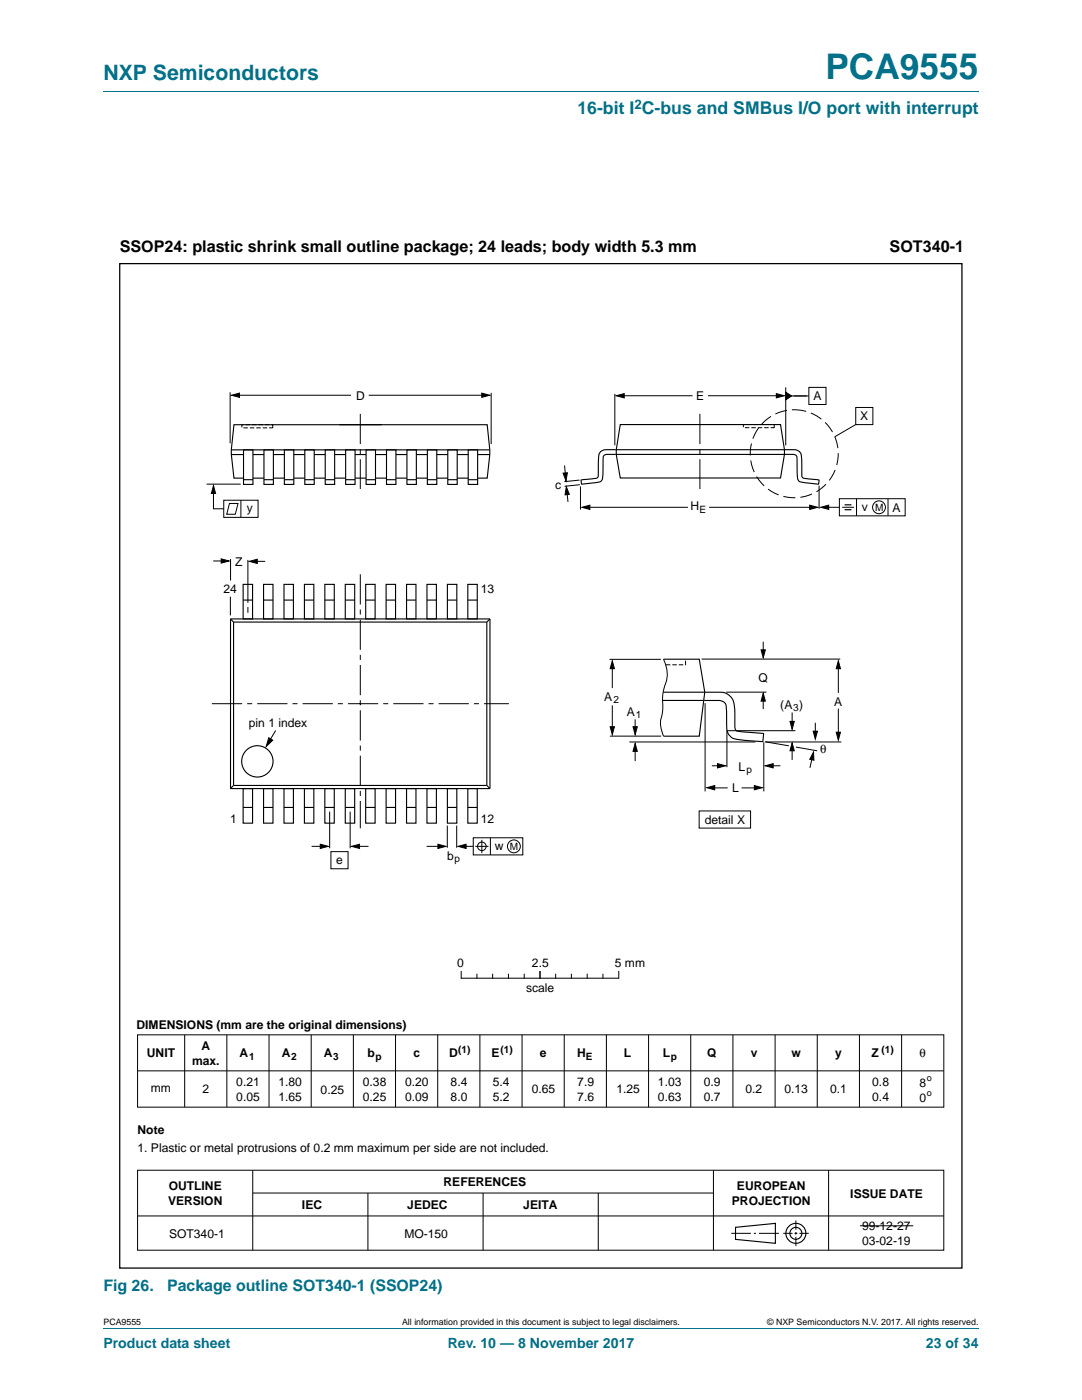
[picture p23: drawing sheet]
<svg xmlns="http://www.w3.org/2000/svg" width="216mm" height="279mm" viewBox="0 0 216 279" stroke-linecap="round" stroke-linejoin="round" font-family="sans-serif">
<defs><g id="words">
<text font-size="7" fill="#00718a" x="164.7" y="15.8">PCA9555</text>
<text font-size="4.2" fill="#00718a" x="20.6" y="16">NXP Semiconductors</text>
<text font-size="3.5" fill="#00718a" x="115.2" y="22.8">16-bit I C-bus and SMBus I/O port with interrupt</text>
<g font-size="3.2">
<text x="23.9" y="50.2">SSOP24: plastic shrink small outline package; 24 leads; body width 5.3 mm</text>
<text x="177.5" y="50.3">SOT340-1</text>
</g>
<g font-size="3.2" fill="#00718a">
<text x="20.6" y="257.7">Fig 26.</text>
<text x="33.3" y="257.7">Package outline SOT340-1 (SSOP24)</text>
</g>
<g font-size="2.8" fill="#00718a">
<text x="20.6" y="269.1">Product data sheet</text>
<text x="89.3" y="269.1">Rev. 10 — 8 November 2017</text>
<text x="184.8" y="269.1">23 of 34</text>
</g>
<text font-size="2.6" fill="#00718a" x="126.6" y="21.7">2</text>
<g font-size="2.4">
<text x="71.1" y="79.7">D</text>
<text x="138.9" y="79.9">E</text>
<text x="162.3" y="79.9">A</text>
<text x="171.6" y="83.9">X</text>
<text x="110.7" y="97.5">c</text>
<text x="137.8" y="101.9">H</text>
<text x="172" y="102">v</text>
<text x="49.2" y="102.3">y</text>
<text x="178.1" y="102.1">A</text>
<text x="46.9" y="112.9">Z</text>
<text x="44.6" y="118.3">24</text>
<text x="95.9" y="118.3">13</text>
<text x="151.3" y="136">Q</text>
<text x="120.6" y="139.8">A</text>
<text x="125.1" y="142.9">A</text>
<text x="155.7" y="141.5">(A )</text>
<text x="166.5" y="140.8">A</text>
<text x="49.7" y="145.1">pin 1 index</text>
<text x="147.4" y="153.8">L</text>
<text x="163.6" y="150.3">θ</text>
<text x="146.1" y="158.1">L</text>
<text x="45.9" y="164.2">1</text>
<text x="96" y="164.2">12</text>
<text x="140.6" y="164.4">detail X</text>
<text x="67.1" y="172.4">e</text>
<text x="89.2" y="171.5">b</text>
<text x="98.7" y="169.6">w</text>
<text x="91.2" y="193.1">0</text>
<text x="105" y="198">scale</text>
<text x="106.1" y="193.1">2.5</text>
<text x="122.7" y="193.1">5 mm</text>
<text x="27.2" y="205.4">DIMENSIONS (mm are the original dimensions)</text>
<text x="40.2" y="209.5">A</text>
<text x="29.3" y="211">UNIT</text>
<text x="38.3" y="212.5">max.</text>
<text x="47.8" y="211">A</text>
<text x="56.2" y="211">A</text>
<text x="64.6" y="211">A</text>
<text x="73.3" y="211">b</text>
<text x="82.5" y="211">c</text>
<text x="89.6" y="211">D</text>
<text x="98.1" y="211">E</text>
<text x="107.7" y="211">e</text>
<text x="115.1" y="211">H</text>
<text x="124.5" y="211">L</text>
<text x="132.2" y="211">L</text>
<text x="141.1" y="211">Q</text>
<text x="149.8" y="211">v</text>
<text x="157.9" y="211">w</text>
<text x="166.6" y="211">y</text>
<text x="173.9" y="211">Z</text>
<text x="183.5" y="211">θ</text>
<text x="30.1" y="218">mm</text>
<text x="40.4" y="218.1">2</text>
<text x="47.1" y="216.7">0.21</text>
<text x="47.1" y="219.7">0.05</text>
<text x="55.6" y="216.7">1.80</text>
<text x="55.6" y="219.7">1.65</text>
<text x="64" y="218.2">0.25</text>
<text x="72.4" y="216.7">0.38</text>
<text x="72.4" y="219.7">0.25</text>
<text x="80.8" y="216.7">0.20</text>
<text x="80.8" y="219.7">0.09</text>
<text x="89.9" y="216.7">8.4</text>
<text x="89.9" y="219.7">8.0</text>
<text x="98.3" y="216.7">5.4</text>
<text x="98.3" y="219.7">5.2</text>
<text x="106.1" y="218.2">0.65</text>
<text x="115.2" y="216.7">7.9</text>
<text x="115.2" y="219.7">7.6</text>
<text x="123" y="218.2">1.25</text>
<text x="131.3" y="216.7">1.03</text>
<text x="131.3" y="219.7">0.63</text>
<text x="140.5" y="216.7">0.9</text>
<text x="140.5" y="219.7">0.7</text>
<text x="148.7" y="218.2">0.2</text>
<text x="156.5" y="218.2">0.13</text>
<text x="165.6" y="218.2">0.1</text>
<text x="174" y="216.7">0.8</text>
<text x="174" y="219.7">0.4</text>
<text x="183.5" y="216.9">8</text>
<text x="183.5" y="219.9">0</text>
<text x="27.4" y="226.2">Note</text>
<text x="27.4" y="229.9">1. Plastic or metal protrusions of 0.2 mm maximum per side are not included.</text>
<text x="33.7" y="237.5">OUTLINE</text>
<text x="88.5" y="236.8">REFERENCES</text>
<text x="147" y="237.5">EUROPEAN</text>
<text x="169.7" y="239">ISSUE DATE</text>
<text x="33.5" y="240.4">VERSION</text>
<text x="60.3" y="241.4">IEC</text>
<text x="81.3" y="241.4">JEDEC</text>
<text x="104.4" y="241.4">JEITA</text>
<text x="146" y="240.4">PROJECTION</text>
<text x="172" y="245.4">99-12-27</text>
<text x="33.7" y="247">SOT340-1</text>
<text x="80.7" y="247">MO-150</text>
<text x="172" y="248.4">03-02-19</text>
</g>
<g font-size="2">
<text x="174.6" y="102">M</text>
<text x="139.6" y="102.3">E</text>
<text x="122.4" y="140.3">2</text>
<text x="126.9" y="143.4">1</text>
<text x="158.3" y="141.9">3</text>
<text x="149" y="154.3">p</text>
<text x="90.7" y="172">p</text>
<text x="101.7" y="169.6">M</text>
<text x="49.7" y="211.5">1</text>
<text x="58.1" y="211.5">2</text>
<text x="66.5" y="211.5">3</text>
<text x="74.9" y="211.5">p</text>
<text x="91.5" y="210.1">(1)</text>
<text x="99.9" y="210.1">(1)</text>
<text x="116.9" y="211.5">E</text>
<text x="133.8" y="211.5">p</text>
<text x="175.9" y="210.1">(1)</text>
</g>
<g font-size="1.8">
<text x="185" y="215.7">o</text>
<text x="185" y="218.6">o</text>
<text x="20.6" y="264.5">PCA9555</text>
<text x="80.2" y="264.5">All information provided in this document is subject to legal disclaimers.</text>
<text x="153.1" y="264.5">© NXP Semiconductors N.V. 2017. All rights reserved.</text>
</g>
</g></defs>
<path d="M20.6 18.2h174.7M20.6 265.1h174.7" fill="none" stroke="#00718a" stroke-width=".2"/>
<g fill="none" stroke="#000" stroke-width=".2">
<path d="M45.9 78.3v10.2M47.2 78.9h22.8M73.6 78.9h23.3M98 78.4v10.2M122.7 78.6v10.3M123.7 79h14.5M141.3 79h14.4M156.8 77.3v11.6M157.3 79h4.1M161.4 77.3h3.4v3.4h-3.4zM41.2 96.6h6.8M42.6 97.5v4h2"/>
<path d="M44.6 99.8h6.9v3.5h-6.9zM48.1 99.8v3.5M112.6 92.9l.3 2.5M113.1 97.7l.2 2.5M115.7 95.8l-3.1 .3M115.7 96.7l-3 .4M115.8 97.1v4.6M163.4 96.9v4.6M167.5 99.5h13.1v3.5h-13.1zM170.8 81.3h3.4v3.4h-3.4zM170.8 84.7l-4.2 2.4M170.9 99.5v3.5"/>
<path d="M177.2 99.5v3.5M42.5 112h2.6M45.8 100.5h1.7l-.5 2.1h-1.8zM46 119.1v3.7M46 111.6v4.2M49.5 111.7v8.6M50.4 112h2.5M116.9 101.2h20.4M141.5 101.2h20.6M164.6 101.2h2.9M168 101.2h2.4M49.5 121.2v1.1"/>
<path d="M121.6 131.6h10.3M122.2 132.4v4.9M132.4 131.6a6 6 0 0 1 .2 5.4 14.4 14.4 0 0 0-.4 4.9v.5a5.6 5.6 0 0 0 .2 4.5M140 131.5h27.7M144.9 138.1h8M152.3 128.1v2.4M152.3 139.1v2.4M167.3 132.9v5.4M55 145.8l-1.6 2.7M121.7 146.9h10.2M122.2 140.8v5.1M125.6 148.1h25.1"/>
<path d="M126.7 143.6v2.5M126.7 149.3v2.6M140.7 140.3v17.6M141.7 157.2h3.5M142 152.8h1.8M145 145.8h13.7M145 145.8v7.3M148 157.2h3.3M152.4 148.1v9.8M152.6 148l4.8 .8M152.7 148.1h15.2M153.6 152.8h2.1"/>
<path d="M158.1 142.2v2.4M158.1 149.3v2.4M158.8 149.1l4.3 .7M162.2 150.7l-.6 2.5M162.7 144.2v2.6M167.3 141.4v5.3M62.2 168.9h2.5M65.8 162v7.3M66 170h3.5v3.4h-3.5zM69.9 162v7.3M71 168.9h2.5M85.1 168.9h2.9"/>
<path d="M89.3 164.8v4.4M91.1 164.8v4.4M92.3 168.9h2.1M94.4 167.2h9.9v3.4h-9.9zM94.8 168.9h2.7M96.1 167.6v2.7M97.9 167.2v3.4M139.5 161.8h10.3v3.5h-10.3zM92 193.9v1.3M92.1 195.2h31.3M95.2 194.4v.8M98.3 194.4v.8"/>
<path d="M101.5 194.4v.8M104.6 194.4v.8M107.7 193.9v1.3M110.9 194.4v.8M114 194.4v.8M117.2 194.4v.8M120.3 194.4v.8M123.5 193.9v1.3M27.4 206.5h160.9v14.5h-160.9zM27.5 213.7h160.8M36.9 206.5v14.5M45.3 206.5v14.5"/>
<path d="M53.7 206.5v14.5M62.1 206.5v14.5M70.5 206.5v14.5M78.9 206.5v14.5M87.3 206.5v14.5M95.8 206.5v14.5M104.2 206.5v14.5M112.6 206.5v14.5M121 206.5v14.5M129.4 206.5v14.5M137.8 206.5v14.5M146.2 206.5v14.5"/>
<path d="M154.7 206.5v14.5M163.1 206.5v14.5M171.5 206.5v14.5M179.9 206.5v14.5M27.4 233.5h160.9v16h-160.9zM50.4 233.6v15.9M50.4 238.1h91.9M73.4 238.1v11.4M96.4 238.1v11.4M119.4 238.1v11.4M142.4 233.6v15.9M165.3 233.6v15.9"/>
<path d="M27.4 242.7h160.9M145.9 246.1h3.9M150.4 246.1h.5M151.4 246.1h4M156.3 246.1h1.8M158.5 246.1h.6M158.8 243.6v1.8M158.8 245.9v.5M158.8 246.8v1.9M159.5 246.1h1.9M171.6 244.6h10.6"/>
<circle cx="175.4" cy="101.2" r="1.28"/>
<circle cx="96.1" cy="168.9" r=".86"/>
<circle cx="102.5" cy="168.9" r="1.28"/>
</g>
<g fill="none" stroke="#000" stroke-width=".22">
<path d="M46.2 89.8h51.5M46.2 90.7h2.4M48.6 89.8h1.9v6.9h-1.9zM48.6 95.7h1.9M50.5 95.4h2.2M50.5 90.7h2.2M52.7 89.8h1.9v6.9h-1.9zM52.7 95.7h1.9M54.6 95.4h2.1M54.6 90.7h2.1M56.7 89.8h1.9v6.9h-1.9zM56.7 95.7h1.9"/>
<path d="M58.6 95.4h2.2M58.6 90.7h2.2M60.8 89.8h1.9v6.9h-1.9zM60.8 95.7h1.9M62.7 95.4h2.2M62.7 90.7h2.2M64.9 89.8h1.9v6.9h-1.9zM64.9 95.7h1.9M66.8 95.4h2.2M66.8 90.7h2.2M67.7 84.8h29.5l.5 5-.5 5.6h-1.9M69 89.8h1.9v6.9h-1.9z"/>
<path d="M69 95.7h1.9M70.9 95.4h2.1M70.9 90.7h2.1M73 89.8h1.9v6.9h-1.9zM73 95.7h1.9M74.9 95.4h2.2M74.9 90.7h2.2M76.2 84.8h-29.5l-.5 5 .5 5.6h1.9M77.1 89.8h1.9v6.9h-1.9zM77.1 95.7h1.9M79 95.4h2.2M79 90.7h2.2"/>
<path d="M81.2 89.8h1.9v6.9h-1.9zM81.2 95.7h1.9M83.1 95.4h2.2M83.1 90.7h2.2M85.3 89.8h1.9v6.9h-1.9zM85.3 95.7h1.9M87.2 95.4h2.2M87.2 90.7h2.2M89.3 89.8h1.9v6.9h-1.9zM89.3 95.7h1.9M91.2 95.4h2.2M91.2 90.7h2.2"/>
<path d="M93.4 89.8h1.9v6.9h-1.9zM93.4 95.7h1.9M95.3 90.7h2.4M122.8 89.7h33.9M122.8 90.7h33.9M122.8 89.7h-.7a2.57 2.57 0 0 0-2.4 .6 18.6 18.6 0 0 0-.3 4.8 .61 .61 0 0 1-.7 .4l-2.6 .3a.56 .56 0 0 0 .1 .8l2.8-.3a1.21 1.21 0 0 0 1.3-1.6v-3a.81 .81 0 0 1 .2-.8 .81 .81 0 0 1 .9-.2h1.4M123.8 84.7h31.9l.8 5v1l-.8 4.7h-31.9l-.8-4.7v-.9zM156.5 89.7h.8a2.57 2.57 0 0 1 2.4 .6 18.6 18.6 0 0 1 .3 4.8 .61 .61 0 0 0 .7 .4l2.5 .3a.56 .56 0 0 1 0 .8l-2.9-.3a1.21 1.21 0 0 1-1.2-1.6l-.1-3a.81 .81 0 0 0-.1-.8 .81 .81 0 0 0-.9-.2h-1.5M48.5 116.6h1.9v6.9h-1.9zM48.5 119.8h1.9M52.6 116.6h1.9v6.9h-1.9zM52.6 119.8h1.9"/>
<path d="M56.7 116.6h1.8v6.9h-1.8zM56.7 119.8h1.8M60.7 116.6h1.9v6.9h-1.9zM60.7 119.8h1.9M64.8 116.6h1.9v6.9h-1.9zM64.8 119.8h1.9M68.9 116.6h1.9v6.9h-1.9zM68.9 119.8h1.9M73 116.6h1.9v6.9h-1.9zM73 119.8h1.9M77 116.6h1.9v6.9h-1.9zM77 119.8h1.9"/>
<path d="M81.1 116.6h1.9v6.9h-1.9zM81.1 119.8h1.9M85.2 116.6h1.9v6.9h-1.9zM85.2 119.8h1.9M89.3 116.6h1.9v6.9h-1.9zM89.3 119.8h1.9M93.3 116.6h1.9v6.9h-1.9zM93.3 119.8h1.9M46 123.5h51.8M46 123.5l.6 .6M46 123.5v33.9M46.6 124.1h50.5"/>
<path d="M46.6 124.1v32.7M97.1 124.1v32.7M97.8 123.5v33.9M97.8 123.5l-.7 .6M132.2 139.8h8.2M132.3 138.1h10.1a3.9 3.9 0 0 1 3.6 1.2 10.3 10.3 0 0 1 .6 5.1 1.3 1.3 0 0 0 .6 1.5l5.2 .5-.2 1.6-1-.1a20.2 20.2 0 0 1-5.1-.6 2.9 2.9 0 0 1-1.1-3 9.5 9.5 0 0 0-.3-4 2.74 2.74 0 0 0-2.4-.5h-1.8M132.4 131.6h7.1l1.1 6.5-1.1 8.8h-7.1M46 157.4h51.8M46.6 156.8h50.5M46.6 156.8l-.6 .6M48.5 157.4h1.9v6.9h-1.9zM52.6 157.4h1.9v6.9h-1.9z"/>
<path d="M56.7 157.4h1.8v6.9h-1.8zM60.7 157.4h1.9v6.9h-1.9zM64.8 157.4h1.9v6.9h-1.9zM68.9 157.4h1.9v6.9h-1.9zM73 157.4h1.8v6.9h-1.8zM77 157.4h1.9v6.9h-1.9zM81.1 157.4h1.9v6.9h-1.9zM85.2 157.4h1.9v6.9h-1.9zM89.3 157.4h1.9v6.9h-1.9zM93.3 157.4h1.9v6.9h-1.9zM97.1 156.8l.7 .6M48.5 161.1h1.9"/>
<path d="M52.6 161.1h1.9M56.7 161.1h1.8M60.7 161.1h1.9M64.8 161.1h1.9M68.9 161.1h1.9M73 161.1h1.8M77 161.1h1.9M81.1 161.1h1.9M85.2 161.1h1.9M89.3 161.1h1.9M93.3 161.1h1.9M146.8 244.9l7.9-.7v3.9l-7.9-.8z"/>
<circle cx="51.4" cy="151.9" r="3.1"/>
<circle cx="158.8" cy="246.1" r="1.99"/>
<circle cx="158.8" cy="246.1" r="1.2"/>
</g>
<g fill="#000" stroke="#000" stroke-width=".2">
<path d="M46.2 78.9l1.6-.4v.8zM96.1 78.5l1.6 .4-1.6 .4zM123 79l1.6-.4v.8zM154.9 78.6l1.6 .4-1.6 .4zM156.8 78.3l1.2 .7-1.2 .8zM42.6 96.9l.4 1.6h-.8zM112.4 94.4l.8-.1-.3 1.7zM113 97.1l.6 1.6-.8 .1zM44.1 111.5l1.6 .5-1.6 .4zM49.7 112l1.6-.4v.9zM116.1 101.2l1.6-.4v.9zM161.6 100.8l1.6 .4-1.6 .5z"/>
<path d="M163.8 101.2l1.6-.4v.9zM122.2 131.9l.4 1.6h-.8zM152.3 138.3l.4 1.6h-.8zM151.9 129.7h.8l-.4 1.6zM167.3 131.9l.4 1.6h-.8zM53.6 147.2l.8 .5-1.3 1.3zM121.8 145h.8l-.4 1.6zM126.7 148.4l.5 1.5h-.9zM126.3 145h.9l-.5 1.6zM141 157.2l1.6-.4v.8zM143.2 152.4l1.6 .4-1.6 .5zM150.5 156.8l1.6 .4-1.6 .4z"/>
<path d="M152.7 152.8l1.6-.4v.9zM158.1 148.2l.4 1.6h-.9zM157.6 144h.9l-.4 1.6zM162.3 150.1l.1 1.6-.8-.2zM162.3 145.9h.8l-.4 1.6zM166.9 146.1h.8l-.4 1.6zM63.9 168.5l1.6 .4-1.6 .4zM70.2 168.9l1.5-.4v.8zM87.4 168.5l1.6 .4-1.6 .4zM91.4 168.9l1.6-.4v.8z"/>
</g>
<path d="M168.5 100.8h1.4M168.5 101.7h1.4" fill="none" stroke="#000" stroke-width=".24"/>
<path d="M71.9 82.6v15M139.7 82.6v15M71.9 114.6v50.7M42.3 140.4h59.2" fill="none" stroke="#000" stroke-width=".2" stroke-dasharray="6 1 1 1" stroke-linecap="butt"/>
<circle cx="158.5" cy="90.6" r="8.8" fill="none" stroke="#000" stroke-width=".2" stroke-dasharray="2.4 1" stroke-linecap="butt"/>
<path d="M48.3 84.8h6.1v.6h-6.1zM148.3 84.7h6.2v.7h-6.2zM132.9 132.7h3.9v-1.2" fill="none" stroke="#000" stroke-width=".2" stroke-dasharray=".9 .4" stroke-linecap="butt"/>
<path d="M23.9 52.6h168v200.5h-168z" fill="none" stroke="#000" stroke-width=".25"/>
<use href="#words"/>
</svg>
